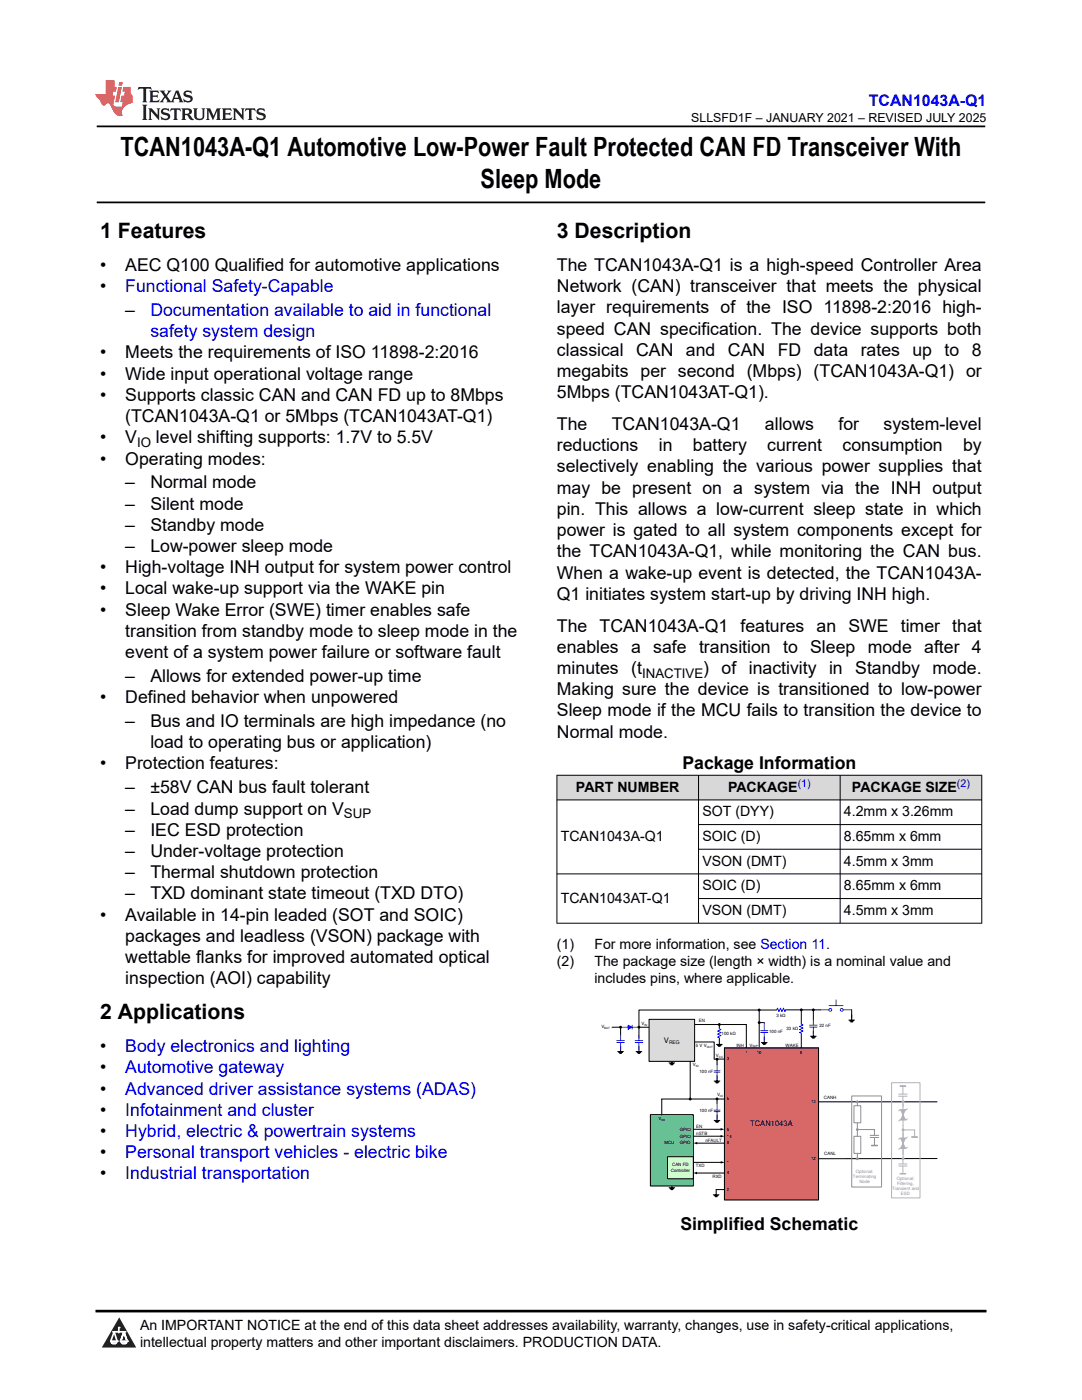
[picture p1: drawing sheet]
<svg xmlns="http://www.w3.org/2000/svg" width="216mm" height="279mm" viewBox="0 0 216 279" stroke-linecap="round" stroke-linejoin="round" font-family="sans-serif">
<defs><g id="words">
<g font-size="5.3">
<text x="24.1" y="31.2">TCAN1043A-Q1 Automotive Low-Power Fault Protected CAN FD Transceiver With</text>
<text x="95.9" y="37.5">Sleep Mode</text>
</g>
<g font-size="4.2">
<text x="20" y="47.5">1 Features</text>
<text x="111.1" y="47.5">3 Description</text>
<text x="20" y="203.4">2 Applications</text>
</g>
<g font-size="3.5">
<text x="20" y="54.1">•</text>
<text x="20" y="58.3">•</text>
<text x="25" y="54.1">AEC Q100 Qualified for automotive applications</text>
<text x="111.1" y="54.1">The TCAN1043A-Q1 is a high-speed Controller Area</text>
<text x="111.1" y="58.3">Network (CAN) transceiver that meets the physical</text>
<text x="25" y="63.1">–</text>
<text x="111.1" y="62.5">layer requirements of the ISO 11898-2:2016 high-</text>
<text x="20" y="71.5">•</text>
<text x="25" y="71.5">Meets the requirements of ISO 11898-2:2016</text>
<text x="111.1" y="66.8">speed CAN specification. The device supports both</text>
<text x="111.1" y="71">classical</text>
<text x="126.9" y="71">CAN</text>
<text x="136.9" y="71">and</text>
<text x="145.3" y="71">CAN</text>
<text x="155.2" y="71">FD</text>
<text x="162.4" y="71">data</text>
<text x="171.7" y="71">rates</text>
<text x="182.1" y="71">up</text>
<text x="188.5" y="71">to</text>
<text x="193.9" y="71">8</text>
<text x="20" y="75.8">•</text>
<text x="25" y="75.8">Wide input operational voltage range</text>
<text x="111.1" y="75.2">megabits per second (Mbps) (TCAN1043A-Q1) or</text>
<text x="20" y="80">•</text>
<text x="25" y="80">Supports classic CAN and CAN FD up to 8Mbps</text>
<text x="111.1" y="79.5">5Mbps (TCAN1043AT-Q1).</text>
<text x="20" y="88.5">•</text>
<text x="25" y="84.2">(TCAN1043A-Q1 or 5Mbps (TCAN1043AT-Q1)</text>
<text x="25" y="88.5">V</text>
<text x="31.1" y="88.5">level shifting supports: 1.7V to 5.5V</text>
<text x="111.1" y="85.8">The</text>
<text x="122.1" y="85.8">TCAN1043A-Q1</text>
<text x="152.6" y="85.8">allows</text>
<text x="167.3" y="85.8">for</text>
<text x="176.3" y="85.8">system-level</text>
<text x="20" y="92.7">•</text>
<text x="25" y="92.7">Operating modes:</text>
<text x="111.1" y="90.1">reductions</text>
<text x="111.1" y="94.3">selectively enabling the various power supplies that</text>
<text x="131.5" y="90.1">in</text>
<text x="138.2" y="90.1">battery</text>
<text x="153.1" y="90.1">current</text>
<text x="168.1" y="90.1">consumption</text>
<text x="192.2" y="90.1">by</text>
<text x="25" y="97.5">–</text>
<text x="25" y="101.7">–</text>
<text x="30" y="97.5">Normal mode</text>
<text x="30" y="101.7">Silent mode</text>
<text x="111.1" y="98.5">may be present on a system via the INH output</text>
<text x="25" y="105.9">–</text>
<text x="30" y="105.9">Standby mode</text>
<text x="111.1" y="102.8">pin. This allows a low-current sleep state in which</text>
<text x="111.1" y="107">power is gated to all system components except for</text>
<text x="25" y="110.2">–</text>
<text x="30" y="110.2">Low-power sleep mode</text>
<text x="111.1" y="111.2">the TCAN1043A-Q1, while monitoring the CAN bus.</text>
<text x="20" y="114.4">•</text>
<text x="20" y="118.6">•</text>
<text x="25" y="114.4">High-voltage INH output for system power control</text>
<text x="25" y="118.6">Local wake-up support via the WAKE pin</text>
<text x="111.1" y="115.5">When a wake-up event is detected, the TCAN1043A-</text>
<text x="111.1" y="119.7">Q1 initiates system start-up by driving INH high.</text>
<text x="20" y="122.9">•</text>
<text x="25" y="122.9">Sleep Wake Error (SWE) timer enables safe</text>
<text x="25" y="127.1">transition from standby mode to sleep mode in the</text>
<text x="25" y="131.3">event of a system power failure or software fault</text>
<text x="111.1" y="126">The TCAN1043A-Q1 features an SWE timer that</text>
<text x="111.1" y="130.3">enables a safe transition to Sleep mode after 4</text>
<text x="25" y="136.1">–</text>
<text x="30" y="136.1">Allows for extended power-up time</text>
<text x="111.1" y="134.5">minutes</text>
<text x="126" y="134.5">(t</text>
<text x="140.3" y="134.5">)</text>
<text x="144" y="134.5">of inactivity</text>
<text x="165.4" y="134.5">in</text>
<text x="170.7" y="134.5">Standby</text>
<text x="186.1" y="134.5">mode.</text>
<text x="20" y="140.3">•</text>
<text x="25" y="140.3">Defined behavior when unpowered</text>
<text x="111.1" y="143">Sleep mode if the MCU fails to transition the device to</text>
<text x="111.1" y="138.7">Making sure the device is transitioned to low-power</text>
<text x="25" y="145.1">–</text>
<text x="30" y="145.1">Bus and IO terminals are high impedance (no</text>
<text x="30" y="149.3">load to operating bus or application)</text>
<text x="111.1" y="147.2">Normal mode.</text>
<text x="20" y="153.6">•</text>
<text x="25" y="153.6">Protection features:</text>
<text x="136.2" y="153.6">Package Information</text>
<text x="25" y="158.3">–</text>
<text x="30" y="158.3">±58V CAN bus fault tolerant</text>
<text x="25" y="166.8">–</text>
<text x="25" y="162.6">–</text>
<text x="30" y="162.6">Load dump support on V</text>
<text x="30" y="166.8">IEC ESD protection</text>
<text x="25" y="171">–</text>
<text x="30" y="171">Under-voltage protection</text>
<text x="25" y="175.3">–</text>
<text x="25" y="179.5">–</text>
<text x="30" y="175.3">Thermal shutdown protection</text>
<text x="30" y="179.5">TXD dominant state timeout (TXD DTO)</text>
<text x="20" y="183.7">•</text>
<text x="25" y="183.7">Available in 14-pin leaded (SOT and SOIC)</text>
<text x="25" y="188">packages and leadless (VSON) package with</text>
<text x="25" y="192.2">wettable flanks for improved automated optical</text>
<text x="25" y="196.4">inspection (AOI) capability</text>
<text x="20" y="210">•</text>
<text x="20" y="214.2">•</text>
<text x="20" y="218.4">•</text>
<text x="20" y="222.7">•</text>
<text x="20" y="226.9">•</text>
<text x="20" y="231.1">•</text>
<text x="20" y="235.4">•</text>
<text x="135.8" y="245.5">Simplified Schematic</text>
</g>
<g font-size="3.5" fill="#00f">
<text x="25" y="58.3">Functional Safety-Capable</text>
<text x="30" y="63.1">Documentation available to aid in functional</text>
<text x="30" y="67.3">safety system design</text>
<text x="25" y="210">Body electronics and lighting</text>
<text x="25" y="214.2">Automotive gateway</text>
<text x="25" y="218.4">Advanced driver assistance systems (ADAS)</text>
<text x="25" y="222.7">Infotainment and cluster</text>
<text x="25" y="226.9">Hybrid, electric &amp; powertrain systems</text>
<text x="25" y="231.1">Personal transport vehicles - electric bike</text>
<text x="25" y="235.4">Industrial transportation</text>
</g>
<text font-size="3.2" fill="#00f" x="173.4" y="21.1">TCAN1043A-Q1</text>
<g font-size="2.8">
<text x="114.9" y="158">PART NUMBER</text>
<text x="145.3" y="158">PACKAGE</text>
<text x="170" y="158">PACKAGE SIZE</text>
<text x="111.9" y="167.8">TCAN1043A-Q1</text>
<text x="140.2" y="162.9">SOT (DYY)</text>
<text x="140.2" y="167.8">SOIC (D)</text>
<text x="168.4" y="162.9">4.2mm x 3.26mm</text>
<text x="168.4" y="167.8">8.65mm x 6mm</text>
<text x="140.2" y="172.8">VSON (DMT)</text>
<text x="168.4" y="172.8">4.5mm x 3mm</text>
<text x="140.2" y="177.7">SOIC (D)</text>
<text x="168.4" y="177.7">8.65mm x 6mm</text>
<text x="111.9" y="180.1">TCAN1043AT-Q1</text>
<text x="140.2" y="182.6">VSON (DMT)</text>
<text x="168.4" y="182.6">4.5mm x 3mm</text>
<text x="111.1" y="189.4">(1)</text>
<text x="118.6" y="189.4">For more information, see Section 11.</text>
<text x="111.1" y="192.8">(2)</text>
<text x="118.6" y="192.8">The package size (length × width) is a nominal value and</text>
<text x="118.6" y="196.2">includes pins, where applicable.</text>
<text x="27.9" y="265.5">An IMPORTANT NOTICE at the end of this data sheet addresses availability, warranty, changes, use in safety-critical applications,</text>
<text x="27.9" y="268.9">intellectual property matters and other important disclaimers. PRODUCTION DATA.</text>
</g>
<g font-size="2.6">
<text x="27.4" y="89.2">IO</text>
<text x="128.1" y="135.2">INACTIVE</text>
<text x="68.6" y="163.3">SUP</text>
</g>
<text font-size="2.5" x="137.9" y="24.3">SLLSFD1F – JANUARY 2021 – REVISED JULY 2025</text>
<g font-size="2.1" fill="#00f">
<text x="159.2" y="157.1">(1)</text>
<text x="191" y="157.1">(2)</text>
</g>
<g font-size="1.5">
<text x="132.5" y="208.1">V</text>
<text x="149.7" y="224.8">TCAN1043A</text>
</g>
<text font-size="1" x="133.5" y="208.3">REG</text>
<g font-size=".9">
<text x="139.5" y="204">EN</text>
<text x="154.9" y="203">3 Nü</text>
<text x="120" y="205.1">V</text>
<text x="128" y="204.6">V</text>
<text x="138.9" y="209">5 V V</text>
<text x="144" y="206.5">100 Nü</text>
<text x="146.9" y="209">INH</text>
<text x="149.5" y="208.9">V</text>
<text x="153.5" y="206.1">100 nF</text>
<text x="156.8" y="209">WAKE</text>
<text x="156.9" y="205.6">33 Nü</text>
<text x="163.5" y="205">22 nF</text>
<text x="138.3" y="212.8">V</text>
<text x="139.6" y="214.2">100 nF</text>
<text x="142.9" y="210.9">V</text>
<text x="145.1" y="211.6">3</text>
<text x="148.7" y="210.4">7</text>
<text x="151" y="210.4">10</text>
<text x="159.6" y="210.4">9</text>
<text x="139.6" y="222">100 nF</text>
<text x="143.1" y="218.8">V</text>
<text x="145.1" y="219.6">5</text>
<text x="161.9" y="220.2">13</text>
<text x="164.4" y="219.2">CANH</text>
<text x="131.4" y="223.5">V</text>
<text x="135.7" y="225.6">GPIO</text>
<text x="135.7" y="227">GPIO</text>
<text x="138.9" y="225.1">EN</text>
<text x="138.9" y="226.5">nSTB</text>
<text x="140.8" y="227.9">nFAULT</text>
<text x="145.1" y="225.6">6</text>
<text x="145.1" y="227">14</text>
<text x="132.6" y="228.2">MCU</text>
<text x="133.9" y="233.8">Controller</text>
<text x="134.1" y="232.8">CAN FD</text>
<text x="135.6" y="228.4">GPIO</text>
<text x="138.9" y="232.9">TXD</text>
<text x="145.1" y="232.2">1</text>
<text x="145.1" y="228.4">8</text>
<text x="161.9" y="231.5">12</text>
<text x="164.5" y="230.6">CANL</text>
<text x="142.2" y="235">RXD</text>
<text x="145.1" y="237.7">2</text>
<text x="145.1" y="234.4">4</text>
</g>
<g font-size=".9" fill="#919191">
<text x="170.2" y="235.1">Terminating</text>
<text x="170.8" y="234.1">Optional:</text>
<text x="171.5" y="236.2">Node</text>
<text x="178" y="237.5">Transient and</text>
<text x="178.9" y="235.4">Optional:</text>
<text x="179" y="236.5">Filtering,</text>
<text x="179.8" y="238.6">ESD</text>
</g>
<g font-size=".6">
<text x="120.6" y="205.3">BAT</text>
<text x="128.6" y="204.7">IN</text>
<text x="141" y="209.1">OUT</text>
<text x="150.1" y="209">SUP</text>
<text x="138.8" y="212.9">IO</text>
<text x="143.5" y="211">CC</text>
<text x="143.7" y="218.9">IO</text>
<text x="132" y="223.6">DD</text>
</g>
</g></defs>
<path d="M19.3 25.2h177.3M19.3 40.4h177.3" fill="none" stroke="#000" stroke-width=".35"/>
<g fill="#d8d8d8">
<path d="M111.1 154.7h84.8v4.9h-84.8z" fill-rule="evenodd"/>
<path d="M111.2 154.8h28.1v4.8h-28.1z" fill-rule="evenodd"/>
<path d="M139.4 154.8h28.2v4.8h-28.2z" fill-rule="evenodd"/>
<path d="M167.7 154.8h28.1v4.8h-28.1z" fill-rule="evenodd"/>
</g>
<g fill="none" stroke="#000" stroke-width=".2">
<path d="M111.1 154.7h84.9M111.1 159.6h84.9M111.1 154.7v29.6M139.4 154.7v29.6M167.6 154.7v29.6M195.9 154.7v29.6M139.4 164.6h56.6M139.4 169.5h56.6M139.4 179.3h56.6M196 174.4h-84.9M196 184.2h-84.9M127.5 207.2v-5.6h24v7.6"/>
<path d="M138 208h4.5v3.4M138.3 225.4h5.5M138.3 226.8h5.5M139.1 228.1h5.5"/>
</g>
<path d="M138.4 228.1l.7-.2v.5zM143.8 226.5l.7 .3-.7 .2zM143.8 225.1l.7 .3-.7 .2z" fill="#000"/>
<path d="M144.6 209.1h18.7v30.4h-18.7z" fill-rule="evenodd" fill="#d86868"/>
<path d="M144.6 209.1h18.7v30.4h-18.7zM163.4 219.9h23.6M133.5 237h1.1M133.7 237.2h.7M133.9 237.4h.4M134.1 236v1M187 231.2h-23.6" fill="none" stroke="#000" stroke-width=".2"/>
<path d="M129.8 222.5h8.6v14.2h-8.6z" fill-rule="evenodd" fill="#64c191"/>
<path d="M144.5 219.3h-12.5M129.8 222.5h8.6v14.2h-8.6zM142.9 237.4h1.7" fill="none" stroke="#000" stroke-width=".2"/>
<path d="M171.1 219.9v.8M170.4 220.7h1.4v3.4h-1.4zM170.4 226.8h1.4v3.4h-1.4zM171.1 225.4h3.4" fill="none" stroke="#919191" stroke-width=".2"/>
<circle cx="171.1" cy="219.9" r=".29" fill="#919191"/>
<path d="M171.1 224.1v2.7" fill="none" stroke="#919191" stroke-width=".2"/>
<circle cx="171.1" cy="225.4" r=".29" fill="#919191"/>
<path d="M171.1 230.2v1" fill="none" stroke="#919191" stroke-width=".2"/>
<circle cx="171.1" cy="231.2" r=".29" fill="#919191"/>
<path d="M173.6 227h1.7M173.6 226.6h1.7M174.5 225.4v1.2M174.5 227v1.6" fill="none" stroke="#919191" stroke-width=".2"/>
<path d="M173.9 228.6l1.2 .1z" fill-rule="evenodd" fill="#cacaca"/>
<path d="M170 218.7h5.9v18.2h-5.9zM173.9 228.6l1.2 .1z" fill="none" stroke="#919191" stroke-width=".2"/>
<path d="M180.2 219.9v.8" fill="none" stroke="#b3b3b3" stroke-width=".2"/>
<g fill="#b3b3b3">
<path d="M179.7 221.5h1l-.5 1z"/>
<circle cx="180.2" cy="219.9" r=".29"/>
</g>
<path d="M179.7 221.5h1l-.5 1zM181 221.3l-.2 .2h-1.3l-.2 .2" fill="none" stroke="#b3b3b3" stroke-width=".2"/>
<path d="M180.2 222.5l.5 1h-1z" fill="#b3b3b3"/>
<path d="M180.2 222.5l.5 1h-1zM180.2 220.4v10.8M181 223.3l-.1 .2h-1.3l-.3 .2" fill="none" stroke="#b3b3b3" stroke-width=".2"/>
<g fill="#b3b3b3">
<path d="M179.7 227.2h1l-.5 .9z"/>
<circle cx="180.2" cy="231.2" r=".29"/>
</g>
<path d="M179.7 227.2h1l-.5 .9zM181 226.9l-.2 .3h-1.3l-.2 .2" fill="none" stroke="#b3b3b3" stroke-width=".2"/>
<path d="M180.2 228.2l.5 1h-1z" fill="#b3b3b3"/>
<path d="M180.2 228.2l.5 1h-1zM180.2 226.1v4.2M181 229l-.1 .2h-1.3l-.3 .2" fill="none" stroke="#b3b3b3" stroke-width=".2"/>
<path d="M181.9 226.9l1.2 .1z" fill-rule="evenodd" fill="#cacaca"/>
<path d="M180.2 225.5h2.3M181.9 226.9l1.2 .1z" fill="none" stroke="#b3b3b3" stroke-width=".2"/>
<circle cx="180.2" cy="225.5" r=".29" fill="#b3b3b3"/>
<path d="M177.9 216.1h5.7v23h-5.7zM179.3 232.7h1.7M179.3 232.3h1.7M180.2 231.2v1.1M180.2 232.7v1.5M182.5 225.5v1.4" fill="none" stroke="#b3b3b3" stroke-width=".2"/>
<path d="M179.6 234.2l1.1 .1z" fill-rule="evenodd" fill="#cacaca"/>
<path d="M179.3 218.4h1.7M179.3 218.8h1.7M180.2 216.8v1.6M180.2 218.8v1.1M179.6 234.2l1.1 .1z" fill="none" stroke="#b3b3b3" stroke-width=".2"/>
<path d="M179.6 216.7l1.1 .1z" fill-rule="evenodd" fill="#cacaca"/>
<path d="M179.6 216.7l1.1 .1z" fill="none" stroke="#b3b3b3" stroke-width=".2"/>
<path d="M125.3 204.6l.8 .4-.8 .4z" fill="#0065ff"/>
<path d="M124.1 205h3.3M125.3 204.6l.8 .4-.8 .4zM126.1 204.6v.8M151.8 206h1.4M151.8 205.7h1.4M152.5 204.1v1.6M152.5 206v1.7M155 201.5l.1-.3 .3 .7 .3-.7 .3 .7 .3-.7 .3 .7 .2-.4" fill="none" stroke="#0065ff" stroke-width=".2"/>
<g fill="none" stroke="#000" stroke-width=".2">
<path d="M127.5 205h2.3M133.5 212.1h1.1M133.7 212.3h.7M133.9 212.5h.3M134.1 211.1v1M138.3 204.5h10.6v4.6M151.5 201.6h3.4M151.5 204.1h1M151.9 208.1h1.2M152.1 208.3h.8M152.3 208.4h.4M152.5 207v1.1"/>
<path d="M156.8 201.5h6.9M159.9 201.5v2.9M159.9 206.2v2.9M138.4 232h5.5M139 234.1h5.6"/>
</g>
<g fill="#000">
<path d="M138.4 234.1l.7-.2v.4zM143.8 231.7l.8 .3-.8 .2z"/>
<circle cx="127.5" cy="205" r=".29"/>
<circle cx="151.5" cy="204.1" r=".29"/>
<circle cx="151.5" cy="201.6" r=".29"/>
<circle cx="159.9" cy="201.5" r=".29"/>
</g>
<path d="M129.5 203.4h9.1v8.4h-9.1z" fill-rule="evenodd" fill="#dbdbdb"/>
<path d="M129.5 203.4h9.1v8.4h-9.1zM142.5 215.7h1.1M142.7 215.9h.8M142.9 216.1h.4M143.1 214.7v1" fill="none" stroke="#000" stroke-width=".2"/>
<path d="M142.5 214h1.2M142.5 213.7h1.2M143.1 212.3v1.4M143.1 214v1.3" fill="none" stroke="#0065ff" stroke-width=".2"/>
<path d="M133.2 230.8h5.2v4.4h-5.2z" fill-rule="evenodd" fill="#cfc"/>
<g fill="none" stroke="#000" stroke-width=".2">
<path d="M122.1 205h1.7v1.6M123.3 209.9h1.1M123.5 210h.7M123.6 210.2h.4M123.8 208.8v1.1M126.9 209.9h1.2M127.1 210h.8M127.3 210.2h.4M127.5 208.8v1.1M132 219.3v3.2M137.7 211.8v7.5M142.5 211.4h2.1"/>
<path d="M143 208.4h1.1M143.1 211.4v1M143.1 219.3v.9M143.2 208.6h.7M143.3 208.8h.4M143.5 204.5v.8M143.5 207.1v1.3M161.7 206.8h1.2M161.9 207h.8M162.1 207.2h.4M162.3 201.5v2M162.3 205.8v1"/>
<path d="M169.4 203.6h1.1M169.6 203.8h.7M169.8 204h.3M169.9 201.5v2.1M133.2 230.8h5.2v4.4h-5.2zM142.3 238.4h1.2M142.5 223.6h1.1M142.5 238.6h.8M142.7 223.8h.8M142.7 238.8h.4M142.9 224h.4M142.9 237.4v1"/>
<path d="M143.1 222.6v1"/>
</g>
<g fill="#000">
<circle cx="123.8" cy="205" r=".29"/>
<circle cx="137.7" cy="219.3" r=".29"/>
<circle cx="143.1" cy="219.3" r=".29"/>
<circle cx="143.1" cy="211.4" r=".29"/>
<circle cx="143.5" cy="204.5" r=".29"/>
<circle cx="162.3" cy="201.5" r=".29"/>
</g>
<g fill="none" stroke="#0065ff" stroke-width=".2">
<path d="M166.8 199.6v1.1M123.1 208.1h1.5M123.1 207.7h1.5M123.8 206.6v1.1M123.8 208.1v1.4M126.7 208.1h1.6M126.7 207.7h1.6M127.5 206.6v1.1M127.5 208.1v1.4M143.5 205.3l.4 .2-.7 .3 .7 .3-.7 .3 .7 .3-.7 .3 .3 .1M159.9 204.4l.4 .2-.8 .3 .8 .3-.8 .3 .8 .3-.8 .3 .4 .1M161.5 205h1.6"/>
<path d="M161.5 204.6h1.6M162.3 203.5v1.1M162.3 205v1.4M163.7 201.5h1.7M165.4 200.7h2.8M168.2 201.5h1.7M142.5 221.8h1.2M142.5 221.5h1.2M143.1 220.2v1.3M143.1 221.8v1.4"/>
<circle cx="165.7" cy="201.5" r=".28"/>
<circle cx="168" cy="201.5" r=".28"/>
</g>
<path d="M0 0h215.9v23.8h-215.9z" fill-rule="evenodd" fill="#fff"/>
<path d="M27.7 17.4l-.2 .6 .5-.3h.6v.2v2.1l-.2 .4h1l-.2-.4v-2.1v-.2h.5l.5 .3-.1-.6zM29.8 18.1l.2 .4v1.5l-.2 .4h1.9l.1-.6a1.08 1.08 0 0 1-1.3 .2v-.7h.6l.4 .2v-.6l-.4 .2h-.6v-.6l.2-.1a1 1 0 0 1 1 .2l-.1-.5zM31.8 18.1l1 1.1-1 1.2h.9l-.2-.2 .4-.7 .5 .7-.2 .2h1.6l-.2-.2 .1-.4h1l.1 .4-.1 .2h.9l-.2-.3-.8-2h-.5l-1 2.2-.8-1.1 .9-1.1h-.8l.2 .2-.5 .7-.3-.7 .1-.2zM35.2 18.5l.4 1h-.8zM36.8 18.2a.65 .65 0 0 0-.2 .8 .65 .65 0 0 0 .6 .4l.7 .2 .1 .2a.79 .79 0 0 1-.7 .4 .79 .79 0 0 1-.7-.5l.1 .7 .2-.1a.93 .93 0 0 0 1.1 .1 .93 .93 0 0 0 .4-1 1.46 1.46 0 0 0-1.2-.6l-.1-.3a1.09 1.09 0 0 1 1.2 .2l-.2-.6-.1 .1-.6-.2zM28.4 20.9l.2 .4v2.3l-.2 .3h1l-.2-.3v-2.3l.2-.4zM29.6 21.6l.2 .4v1.6l-.2 .3h.8l-.3-.3v-1.4l1.7 1.8v-2l.2-.4h-.8l.2 .2 .1 1.1-1.2-1.3zM32.3 21.8a.65 .65 0 0 0-.2 .7 .65 .65 0 0 0 .7 .4l.6 .2 .1 .2a.79 .79 0 0 1-.7 .4 .79 .79 0 0 1-.7-.5l.1 .7 .2-.1a.93 .93 0 0 0 1.1 .1 .93 .93 0 0 0 .4-.9 1.46 1.46 0 0 0-1.2-.6l-.1-.4a1.09 1.09 0 0 1 1.2 .2l-.2-.6-.1 .1-.6-.1zM34.1 21.6l-.1 .7a.63 .63 0 0 1 .7-.4l.1 1.7-.3 .3h1l-.2-.3v-1.7a.66 .66 0 0 1 .8 .4l-.1-.7zM36.2 21.6l.2 .4v1.6l-.2 .3h.9l-.2-.2v-.7h.5l.1 .2a.79 .79 0 0 0 1.2 .6l-1-.9a.61 .61 0 0 0 .6-.6 .61 .61 0 0 0-.5-.6zM36.9 21.9h.2a.47 .47 0 0 1 .5 .1 .47 .47 0 0 1 .1 .5l-.2 .2h-.6zM38.5 21.6l.2 .2a2.27 2.27 0 0 0 .4 2 1.04 1.04 0 0 0 1.7-.7v-1.3l.2-.2h-.8l.2 .4v1.1a.6 .6 0 0 1-.6 .6 .6 .6 0 0 1-.6-.6v-1.1l.3-.4zM41.1 21.6l.2 .4v1.6l-.2 .3h.7l-.2-.3v-1.5l.9 1.9 .8-1.9v1.5l-.2 .3h1l-.3-.3v-1.6l.3-.4h-.8l-.7 1.5-.7-1.5zM44.3 21.6l.2 .4v1.6l-.2 .3h1.9l.1-.5a1.09 1.09 0 0 1-1.3 .1v-.6h.6l.4 .1v-.6l-.4 .2h-.6v-.6l.2-.1a1.01 1.01 0 0 1 1 .3l-.1-.6zM46.4 21.6l.3 .4v1.6l-.3 .3h.8l-.2-.3v-1.4l1.6 1.8v-2l.2-.4h-.7l.2 .2v1.1l-1.2-1.3zM49 21.6l-.1 .7a.63 .63 0 0 1 .8-.4v1.7l-.3 .3h1l-.2-.3v-1.7a.66 .66 0 0 1 .8 .4l-.1-.7zM51.4 21.8a.65 .65 0 0 0-.2 .7 .65 .65 0 0 0 .6 .4l.6 .2 .2 .2a.79 .79 0 0 1-.8 .4 .79 .79 0 0 1-.6-.5l.1 .7 .2-.1a.93 .93 0 0 0 1 .1 .93 .93 0 0 0 .5-.9 1.46 1.46 0 0 0-1.3-.6l-.1-.4a1.09 1.09 0 0 1 1.3 .2l-.2-.6-.2 .1-.5-.1z" fill="#231f20"/>
<path d="M21.1 16v2.8h-2.1l.1 .3 .9 1a.95 .95 0 0 0 .9 .9 .59 .59 0 0 1 .6-.4 .59 .59 0 0 1 .5 .4l.4 .8a1.59 1.59 0 0 0 2.1 1.3 1.61 1.61 0 0 1 1-2.2l1-.4-.1-1.5a1.59 1.59 0 0 1-.4-1.6h-1.4l-.2 .9h.5l-.1 .8h-.5l-.2 1v.2l.4 .1-.2 .9h-.6a.73 .73 0 0 1-1.1-.7l.3-1.5h-.5l.2-.8h.5l.2-.9h-.5v-1.4zM23.6 17.4l-.6 3h.7l.6-3zM23.8 16.4l-.1 .7h.7l.1-.7z" fill="#ed1c24"/>
<path d="M0 261.4h215.9v18h-215.9z" fill-rule="evenodd" fill="#fff"/>
<path d="M23.8 262.9l3.4 6h-6.9z" fill="#231f20"/>
<path d="M22.1 267.7h1.3l-.4 .5h-.3a.55 .55 0 0 1-.6-.5z" fill-rule="evenodd" fill="#fff"/>
<path d="M22.1 267.7h1.3l-.4 .5h-.3a.55 .55 0 0 1-.6-.5z" fill="none" stroke="#231f20" stroke-width=".34"/>
<path d="M22.1 267.7h1.3l-.4 .5h-.5zM23.7 265.9h.1M23.7 264.9v1z" fill="none" stroke="#fff" stroke-width=".34"/>
<circle cx="23.7" cy="264.9" r=".17" fill="#fff"/>
<path d="M22.6 265.8h.1M22.6 265.8h2.3z" fill="none" stroke="#fff" stroke-width=".34"/>
<circle cx="24.9" cy="265.8" r=".17" fill="#fff"/>
<path d="M24 267.7h.1" fill="none" stroke="#fff" stroke-width=".34"/>
<path d="M24.7 265.8l-.7 1.9z" fill="#fff"/>
<path d="M24.7 265.8l-.7 1.9z" fill="none" stroke="#fff" stroke-width=".34"/>
<path d="M24.7 265.8l.7 1.9z" fill="#fff"/>
<path d="M24.7 265.8l.7 1.9zM25.3 267.7h.1" fill="none" stroke="#fff" stroke-width=".34"/>
<circle cx="22.1" cy="267.7" r=".17" fill="#fff"/>
<path d="M22.8 265.8l-.7 1.9zM22.8 265.8l.6 1.9z" fill="none" stroke="#fff" stroke-width=".34"/>
<circle cx="23.4" cy="267.7" r=".17" fill="#fff"/>
<path d="M24.1 267.7h1.3a.65 .65 0 0 1-.6 .5 .65 .65 0 0 1-.7-.5z" fill-rule="evenodd" fill="#fff"/>
<path d="M24.1 267.7h1.3a.65 .65 0 0 1-.6 .5 .65 .65 0 0 1-.7-.5z" fill="none" stroke="#231f20" stroke-width=".34"/>
<path d="M24 267.7h.1M24.1 267.7h1.3l-.4 .5h-.5z" fill="none" stroke="#fff" stroke-width=".34"/>
<circle cx="25.4" cy="267.7" r=".17" fill="#fff"/>
<path d="M19 261.7h177.8" fill="none" stroke="#000" stroke-width=".53"/>
<use href="#words"/>
</svg>
